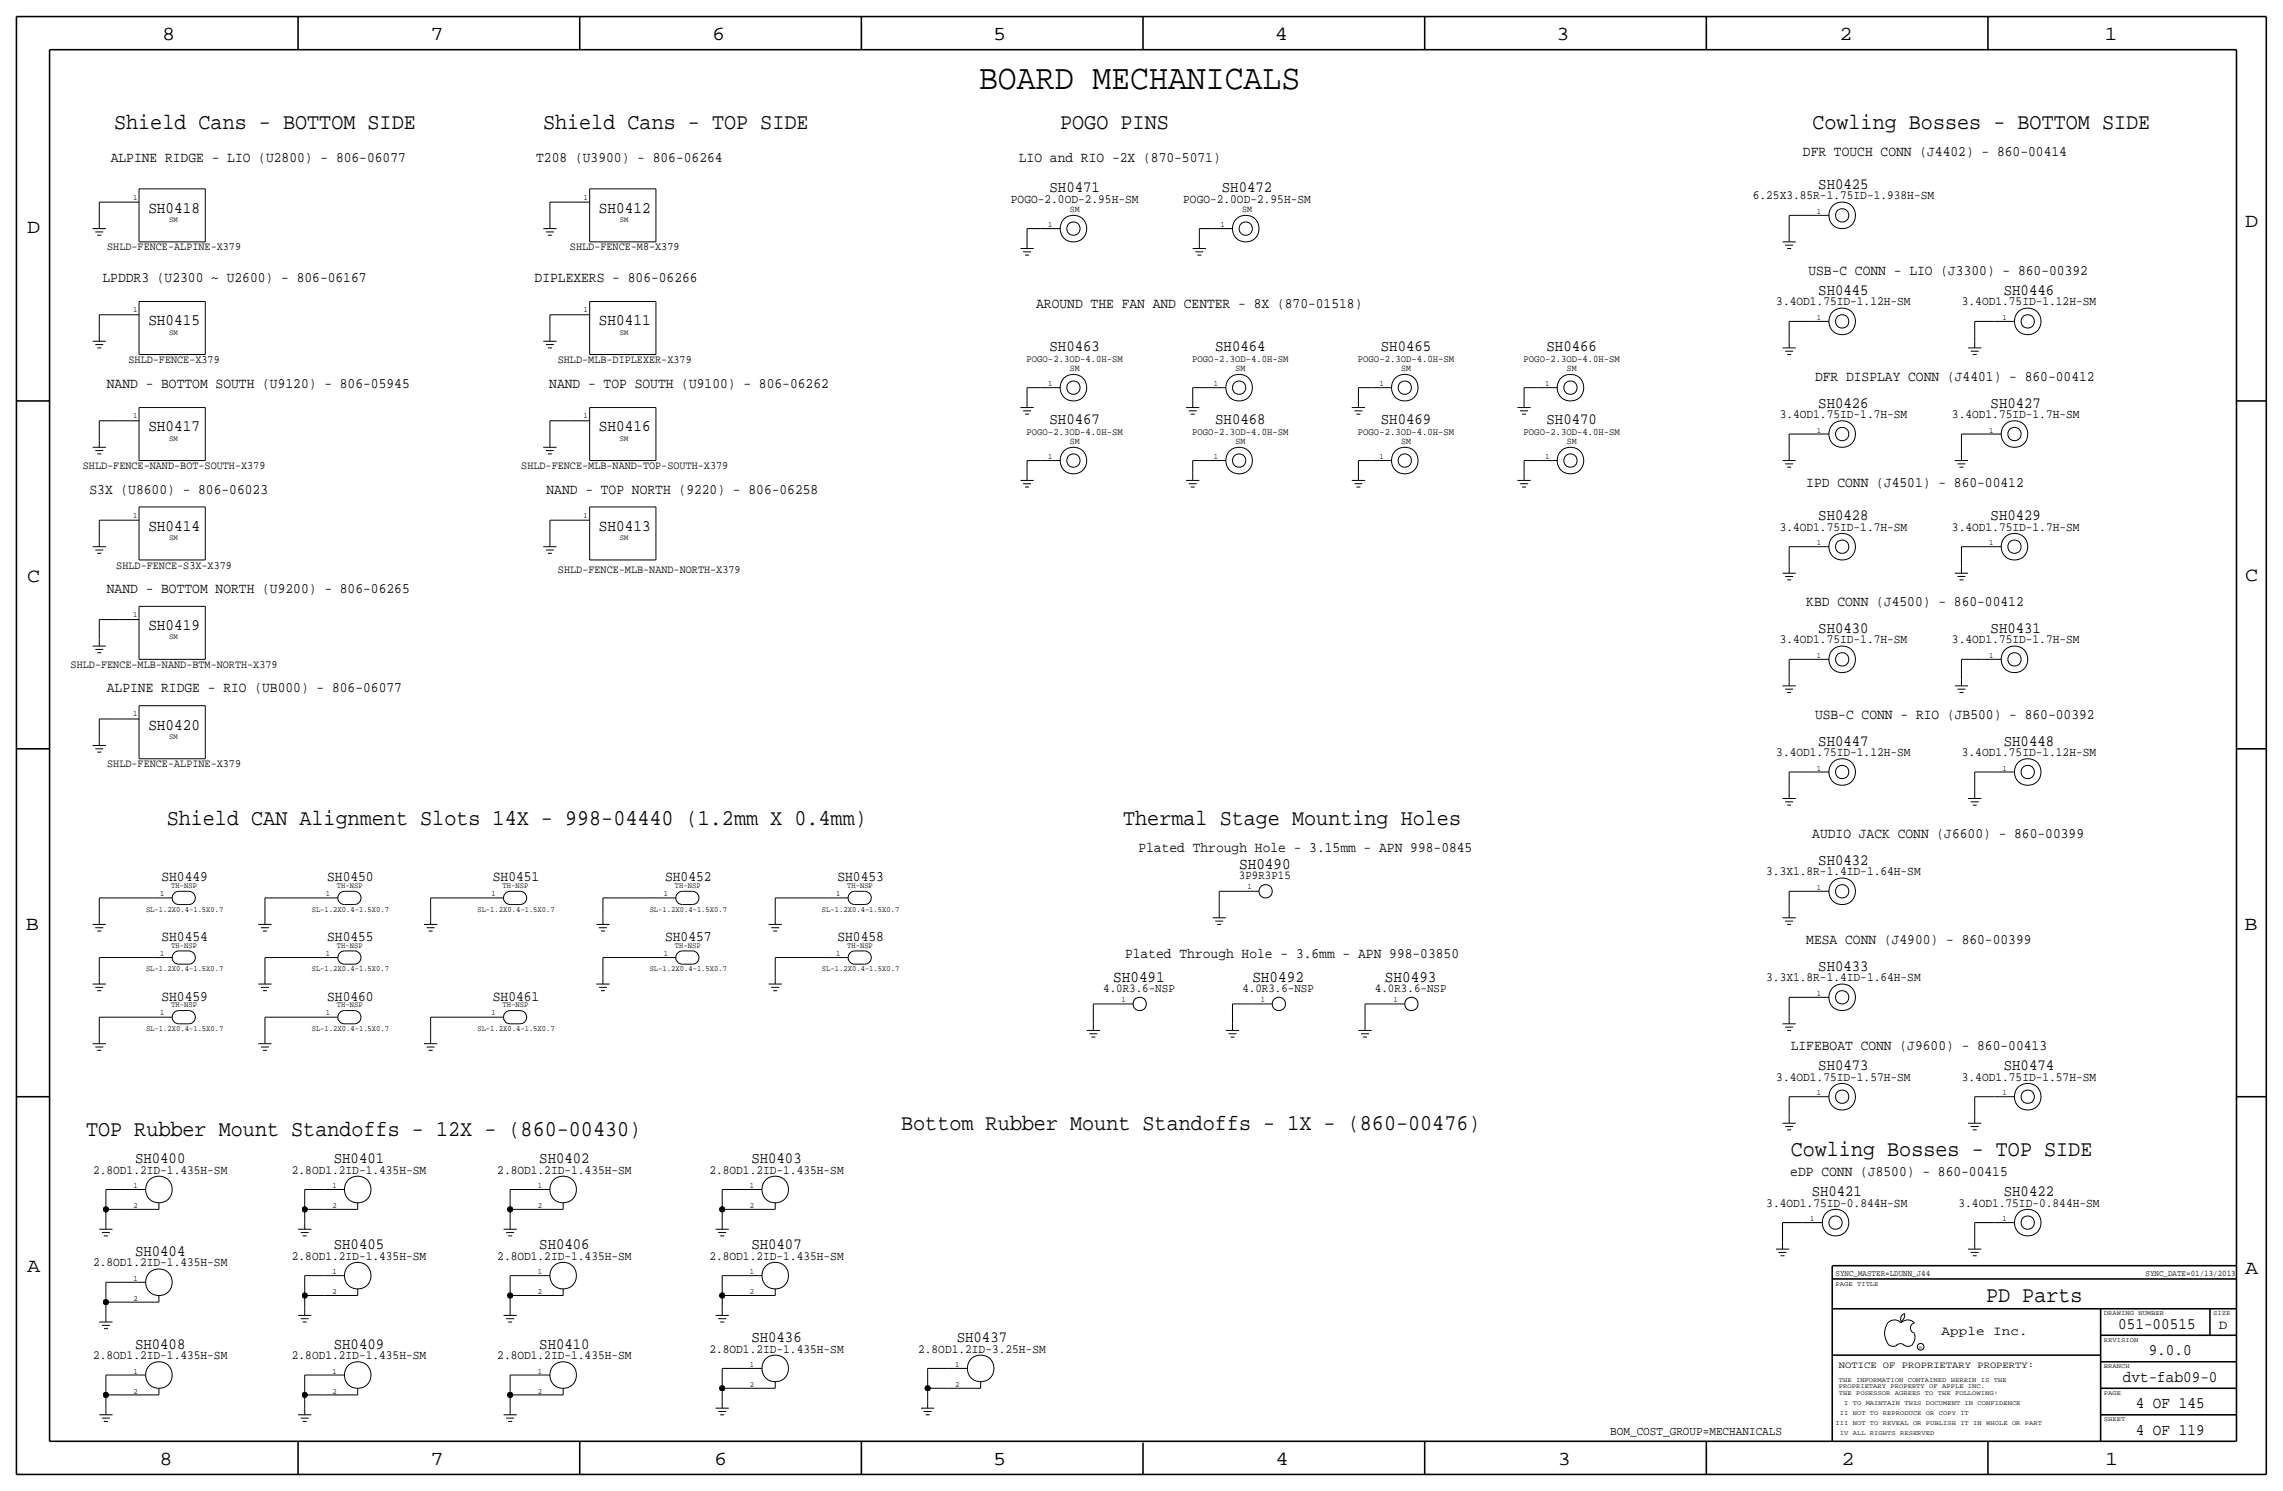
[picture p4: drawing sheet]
<svg xmlns="http://www.w3.org/2000/svg" width="875mm" height="572mm" viewBox="0 0 875 572" stroke-linecap="round" stroke-linejoin="round" font-family="sans-serif">
<defs><g id="words">
<text font-size="13.5" x="375.3" y="34.3">BOARD MECHANICALS</text>
<g font-size="8.6">
<text x="43.7" y="49.5">Shield Cans - BOTTOM SIDE</text>
<text x="208.1" y="49.5">Shield Cans - TOP SIDE</text>
<text x="406.3" y="49.5">POGO PINS</text>
<text x="694.6" y="49.5">Cowling Bosses - BOTTOM SIDE</text>
<text x="63.9" y="316.2">Shield CAN Alignment Slots 14X - 998-04440 (1.2mm X 0.4mm)</text>
<text x="430.5" y="316.2">Thermal Stage Mounting Holes</text>
<text x="33" y="435.6">TOP Rubber Mount Standoffs - 12X - (860-00430)</text>
<text x="345.4" y="433.1">Bottom Rubber Mount Standoffs - 1X - (860-00476)</text>
<text x="686.3" y="443.2">Cowling Bosses - TOP SIDE</text>
<text x="761.2" y="499.1">PD Parts</text>
</g>
<g font-size="7.6">
<text x="62.2" y="15.5">8</text>
<text x="165" y="15.5">7</text>
<text x="273" y="15.5">6</text>
<text x="380.7" y="15.5">5</text>
<text x="488.6" y="15.5">4</text>
<text x="596.6" y="15.5">3</text>
<text x="705.1" y="15.5">2</text>
<text x="806.7" y="15.5">1</text>
<text x="10.4" y="89.4">D</text>
<text x="860.5" y="87.1">D</text>
<text x="10.4" y="223.3">C</text>
<text x="860.5" y="222.8">C</text>
<text x="9.8" y="356.6">B</text>
<text x="860.2" y="356.4">B</text>
<text x="10.4" y="487.4">A</text>
<text x="860.5" y="488.2">A</text>
<text x="61.2" y="561.6">8</text>
<text x="165" y="561.6">7</text>
<text x="273.8" y="561.6">6</text>
<text x="380.7" y="561.6">5</text>
<text x="488.9" y="561.6">4</text>
<text x="597.1" y="561.6">3</text>
<text x="705.8" y="561.6">2</text>
<text x="806.9" y="561.6">1</text>
</g>
<g font-size="6.2">
<text x="56.9" y="81.5">SH0418</text>
<text x="229.6" y="81.5">SH0412</text>
<text x="56.9" y="124.7">SH0415</text>
<text x="229.6" y="124.7">SH0411</text>
<text x="56.9" y="165.4">SH0417</text>
<text x="229.6" y="165.4">SH0416</text>
<text x="56.9" y="203.5">SH0414</text>
<text x="229.6" y="203.5">SH0413</text>
<text x="56.9" y="241.6">SH0419</text>
<text x="56.9" y="279.7">SH0420</text>
<text x="474.9" y="333.2">SH0490</text>
<text x="426.7" y="376.4">SH0491</text>
<text x="480" y="376.4">SH0492</text>
<text x="530.8" y="376.4">SH0493</text>
<text x="811.9" y="509.3">051-00515</text>
<text x="823.6" y="519.4">9.0.0</text>
<text x="813.7" y="529.6">dvt-fab09-0</text>
<text x="818.6" y="539.7">4 OF 145</text>
<text x="818.6" y="549.9">4 OF 119</text>
</g>
<g font-size="6">
<text x="402.3" y="73.7">SH0471</text>
<text x="468.3" y="73.7">SH0472</text>
<text x="696.9" y="72.4">SH0425</text>
<text x="696.9" y="113">SH0445</text>
<text x="768" y="113">SH0446</text>
<text x="402.3" y="134.6">SH0463</text>
<text x="465.8" y="134.6">SH0464</text>
<text x="529.3" y="134.6">SH0465</text>
<text x="592.8" y="134.6">SH0466</text>
<text x="696.9" y="156.2">SH0426</text>
<text x="763" y="156.2">SH0427</text>
<text x="402.3" y="162.6">SH0467</text>
<text x="465.8" y="162.6">SH0468</text>
<text x="529.3" y="162.6">SH0469</text>
<text x="592.8" y="162.6">SH0470</text>
<text x="696.9" y="199.4">SH0428</text>
<text x="763" y="199.4">SH0429</text>
<text x="696.9" y="242.6">SH0430</text>
<text x="763" y="242.6">SH0431</text>
<text x="696.9" y="285.8">SH0447</text>
<text x="768" y="285.8">SH0448</text>
<text x="696.9" y="331.5">SH0432</text>
<text x="696.9" y="372.1">SH0433</text>
<text x="696.9" y="410.2">SH0473</text>
<text x="768" y="410.2">SH0474</text>
<text x="51.8" y="445.8">SH0400</text>
<text x="128" y="445.8">SH0401</text>
<text x="206.7" y="445.8">SH0402</text>
<text x="288" y="445.8">SH0403</text>
<text x="694.4" y="458.5">SH0421</text>
<text x="768" y="458.5">SH0422</text>
<text x="128" y="478.8">SH0405</text>
<text x="206.7" y="478.8">SH0406</text>
<text x="288" y="478.8">SH0407</text>
<text x="51.8" y="481.3">SH0404</text>
<text x="288" y="514.4">SH0436</text>
<text x="366.7" y="514.4">SH0437</text>
<text x="51.8" y="516.9">SH0408</text>
<text x="128" y="516.9">SH0409</text>
<text x="206.7" y="516.9">SH0410</text>
</g>
<g font-size="5.6">
<text x="691" y="59.7">DFR TOUCH CONN (J4402) - 860-00414</text>
<text x="42.4" y="62.2">ALPINE RIDGE - LIO (U2800) - 806-06077</text>
<text x="205.5" y="62.2">T208 (U3900) - 806-06264</text>
<text x="390.5" y="62.2">LIO and RIO -2X (870-5071)</text>
<text x="39.3" y="108">LPDDR3 (U2300 ~ U2600) - 806-06167</text>
<text x="204.9" y="107.9">DIPLEXERS - 806-06266</text>
<text x="693.1" y="105.4">USB-C CONN - LIO (J3300) - 860-00392</text>
<text x="397.2" y="118.1">AROUND THE FAN AND CENTER - 8X (870-01518)</text>
<text x="41" y="148.6">NAND - BOTTOM SOUTH (U9120) - 806-05945</text>
<text x="210.5" y="148.6">NAND - TOP SOUTH (U9100) - 806-06262</text>
<text x="695.7" y="146.1">DFR DISPLAY CONN (J4401) - 860-00412</text>
<text x="34.3" y="189.2">S3X (U8600) - 806-06023</text>
<text x="209.5" y="189.2">NAND - TOP NORTH (9220) - 806-06258</text>
<text x="692.3" y="186.7">IPD CONN (J4501) - 860-00412</text>
<text x="41" y="227.3">NAND - BOTTOM NORTH (U9200) - 806-06265</text>
<text x="692.3" y="232.4">KBD CONN (J4500) - 860-00412</text>
<text x="41" y="265.4">ALPINE RIDGE - RIO (UB000) - 806-06077</text>
<text x="695.7" y="275.6">USB-C CONN - RIO (JB500) - 860-00392</text>
<text x="694.6" y="321.3">AUDIO JACK CONN (J6600) - 860-00399</text>
<text x="436.3" y="326.4">Plated Through Hole - 3.15mm - APN 998-0845</text>
<text x="61.9" y="337.8">SH0449</text>
<text x="125.4" y="337.8">SH0450</text>
<text x="188.9" y="337.8">SH0451</text>
<text x="254.9" y="337.8">SH0452</text>
<text x="321" y="337.8">SH0453</text>
<text x="61.9" y="360.7">SH0454</text>
<text x="125.4" y="360.7">SH0455</text>
<text x="254.9" y="360.7">SH0457</text>
<text x="321" y="360.7">SH0458</text>
<text x="692.3" y="361.9">MESA CONN (J4900) - 860-00399</text>
<text x="431.2" y="367">Plated Through Hole - 3.6mm - APN 998-03850</text>
<text x="61.9" y="383.5">SH0459</text>
<text x="125.4" y="383.5">SH0460</text>
<text x="188.9" y="383.5">SH0461</text>
<text x="686.4" y="402.6">LIFEBOAT CONN (J9600) - 860-00413</text>
<text x="686.2" y="450.8">eDP CONN (J8500) - 860-00415</text>
</g>
<g font-size="5">
<text x="850.5" y="509.3">D</text>
<text x="744.2" y="511.8">Apple Inc.</text>
</g>
<g font-size="4.8">
<text x="387.5" y="77.7">POGO-2.0OD-2.95H-SM</text>
<text x="453.5" y="77.7">POGO-2.0OD-2.95H-SM</text>
<text x="671.8" y="76.5">6.25X3.85R-1.75ID-1.938H-SM</text>
<text x="680.8" y="117.1">3.4OD1.75ID-1.12H-SM</text>
<text x="751.9" y="117.1">3.4OD1.75ID-1.12H-SM</text>
<text x="682.1" y="160.3">3.4OD1.75ID-1.7H-SM</text>
<text x="748.2" y="160.3">3.4OD1.75ID-1.7H-SM</text>
<text x="682.1" y="203.5">3.4OD1.75ID-1.7H-SM</text>
<text x="748.2" y="203.5">3.4OD1.75ID-1.7H-SM</text>
<text x="682.1" y="246.6">3.4OD1.75ID-1.7H-SM</text>
<text x="748.2" y="246.6">3.4OD1.75ID-1.7H-SM</text>
<text x="680.8" y="289.8">3.4OD1.75ID-1.12H-SM</text>
<text x="751.9" y="289.8">3.4OD1.75ID-1.12H-SM</text>
<text x="677" y="335.5">3.3X1.8R-1.4ID-1.64H-SM</text>
<text x="677" y="376.2">3.3X1.8R-1.4ID-1.64H-SM</text>
<text x="680.8" y="414.3">3.4OD1.75ID-1.57H-SM</text>
<text x="751.9" y="414.3">3.4OD1.75ID-1.57H-SM</text>
<text x="35.7" y="449.8">2.8OD1.2ID-1.435H-SM</text>
<text x="111.9" y="449.8">2.8OD1.2ID-1.435H-SM</text>
<text x="190.6" y="449.8">2.8OD1.2ID-1.435H-SM</text>
<text x="271.9" y="449.8">2.8OD1.2ID-1.435H-SM</text>
<text x="677" y="462.5">3.4OD1.75ID-0.844H-SM</text>
<text x="750.7" y="462.5">3.4OD1.75ID-0.844H-SM</text>
<text x="35.7" y="485.4">2.8OD1.2ID-1.435H-SM</text>
<text x="111.9" y="482.9">2.8OD1.2ID-1.435H-SM</text>
<text x="190.6" y="482.9">2.8OD1.2ID-1.435H-SM</text>
<text x="271.9" y="482.9">2.8OD1.2ID-1.435H-SM</text>
<text x="35.7" y="521">2.8OD1.2ID-1.435H-SM</text>
<text x="111.9" y="521">2.8OD1.2ID-1.435H-SM</text>
<text x="190.6" y="521">2.8OD1.2ID-1.435H-SM</text>
<text x="271.9" y="518.4">2.8OD1.2ID-1.435H-SM</text>
<text x="351.9" y="518.4">2.8OD1.2ID-3.25H-SM</text>
</g>
<g font-size="4.7">
<text x="474.9" y="337.1">3P9R3P15</text>
<text x="422.9" y="380.2">4.0R3.6-NSP</text>
<text x="476.2" y="380.2">4.0R3.6-NSP</text>
<text x="527" y="380.2">4.0R3.6-NSP</text>
<text x="617.2" y="549.9">BOM_COST_GROUP=MECHANICALS</text>
</g>
<g font-size="4.4">
<text x="41.1" y="96">SHLD-FENCE-ALPINE-X379</text>
<text x="218.5" y="96">SHLD-FENCE-M8-X379</text>
<text x="49.2" y="139.2">SHLD-FENCE-X379</text>
<text x="213.8" y="139.2">SHLD-MLB-DIPLEXER-X379</text>
<text x="31.7" y="179.8">SHLD-FENCE-NAND-BOT-SOUTH-X379</text>
<text x="199.8" y="179.8">SHLD-FENCE-MLB-NAND-TOP-SOUTH-X379</text>
<text x="44.6" y="217.9">SHLD-FENCE-S3X-X379</text>
<text x="213.9" y="219.7">SHLD-FENCE-MLB-NAND-NORTH-X379</text>
<text x="27.1" y="256">SHLD-FENCE-MLB-NAND-BTM-NORTH-X379</text>
<text x="41.1" y="294.1">SHLD-FENCE-ALPINE-X379</text>
</g>
<g font-size="3.8">
<text x="393.5" y="138.7">POGO-2.3OD-4.0H-SM</text>
<text x="457" y="138.7">POGO-2.3OD-4.0H-SM</text>
<text x="520.5" y="138.7">POGO-2.3OD-4.0H-SM</text>
<text x="584" y="138.7">POGO-2.3OD-4.0H-SM</text>
<text x="393.5" y="166.6">POGO-2.3OD-4.0H-SM</text>
<text x="457" y="166.6">POGO-2.3OD-4.0H-SM</text>
<text x="520.5" y="166.6">POGO-2.3OD-4.0H-SM</text>
<text x="584" y="166.6">POGO-2.3OD-4.0H-SM</text>
</g>
<text font-size="3.7" x="704.8" y="524.5">NOTICE OF PROPRIETARY PROPERTY:</text>
<g font-size="3.5">
<text x="410" y="81.3">SM</text>
<text x="476.1" y="81.3">SM</text>
<text x="410" y="142.2">SM</text>
<text x="473.5" y="142.2">SM</text>
<text x="537" y="142.2">SM</text>
<text x="600.5" y="142.2">SM</text>
<text x="410" y="170.2">SM</text>
<text x="473.5" y="170.2">SM</text>
<text x="537" y="170.2">SM</text>
<text x="600.5" y="170.2">SM</text>
</g>
<g font-size="3.2">
<text x="703.5" y="488.9">SYNC_MASTER=LDUNN_J44</text>
<text x="822.3" y="488.9">SYNC_DATE=01/13/2013</text>
</g>
<g font-size="3.1">
<text x="51" y="76.5">1</text>
<text x="223.7" y="76.5">1</text>
<text x="696.4" y="82">1</text>
<text x="64.8" y="85.1">SM</text>
<text x="237.6" y="85.1">SM</text>
<text x="401.7" y="87.1">1</text>
<text x="467.8" y="87.1">1</text>
<text x="51" y="119.7">1</text>
<text x="223.7" y="119.7">1</text>
<text x="696.4" y="122.7">1</text>
<text x="767.5" y="122.7">1</text>
<text x="64.8" y="128.3">SM</text>
<text x="237.6" y="128.3">SM</text>
<text x="401.7" y="148.1">1</text>
<text x="465.2" y="148.1">1</text>
<text x="528.7" y="148.1">1</text>
<text x="592.2" y="148.1">1</text>
<text x="51" y="160.3">1</text>
<text x="223.7" y="160.3">1</text>
<text x="696.4" y="165.9">1</text>
<text x="762.4" y="165.9">1</text>
<text x="64.8" y="168.9">SM</text>
<text x="237.6" y="168.9">SM</text>
<text x="401.7" y="176">1</text>
<text x="465.2" y="176">1</text>
<text x="528.7" y="176">1</text>
<text x="592.2" y="176">1</text>
<text x="51" y="198.4">1</text>
<text x="223.7" y="198.4">1</text>
<text x="64.8" y="207">SM</text>
<text x="237.6" y="207">SM</text>
<text x="696.4" y="209">1</text>
<text x="762.4" y="209">1</text>
<text x="51" y="236.5">1</text>
<text x="64.8" y="245.1">SM</text>
<text x="696.4" y="252.2">1</text>
<text x="762.4" y="252.2">1</text>
<text x="51" y="274.6">1</text>
<text x="64.8" y="283.2">SM</text>
<text x="696.4" y="295.4">1</text>
<text x="767.5" y="295.4">1</text>
<text x="65.6" y="340.4">TH-NSP</text>
<text x="129.1" y="340.4">TH-NSP</text>
<text x="192.6" y="340.4">TH-NSP</text>
<text x="258.7" y="340.4">TH-NSP</text>
<text x="324.7" y="340.4">TH-NSP</text>
<text x="478.2" y="340.9">1</text>
<text x="696.4" y="341.1">1</text>
<text x="61.4" y="343.4">1</text>
<text x="124.9" y="343.4">1</text>
<text x="188.4" y="343.4">1</text>
<text x="254.4" y="343.4">1</text>
<text x="320.4" y="343.4">1</text>
<text x="56" y="349.5">SL-1.2X0.4-1.5X0.7</text>
<text x="119.5" y="349.5">SL-1.2X0.4-1.5X0.7</text>
<text x="183" y="349.5">SL-1.2X0.4-1.5X0.7</text>
<text x="249" y="349.5">SL-1.2X0.4-1.5X0.7</text>
<text x="315" y="349.5">SL-1.2X0.4-1.5X0.7</text>
<text x="65.6" y="363.2">TH-NSP</text>
<text x="129.1" y="363.2">TH-NSP</text>
<text x="258.7" y="363.2">TH-NSP</text>
<text x="324.7" y="363.2">TH-NSP</text>
<text x="61.4" y="366.3">1</text>
<text x="124.9" y="366.3">1</text>
<text x="254.4" y="366.3">1</text>
<text x="320.4" y="366.3">1</text>
<text x="56" y="372.4">SL-1.2X0.4-1.5X0.7</text>
<text x="119.5" y="372.4">SL-1.2X0.4-1.5X0.7</text>
<text x="249" y="372.4">SL-1.2X0.4-1.5X0.7</text>
<text x="315" y="372.4">SL-1.2X0.4-1.5X0.7</text>
<text x="696.4" y="381.8">1</text>
<text x="61.4" y="389.1">1</text>
<text x="65.6" y="386.1">TH-NSP</text>
<text x="124.9" y="389.1">1</text>
<text x="129.1" y="386.1">TH-NSP</text>
<text x="188.4" y="389.1">1</text>
<text x="192.6" y="386.1">TH-NSP</text>
<text x="429.9" y="384">1</text>
<text x="483.2" y="384">1</text>
<text x="534" y="384">1</text>
<text x="56" y="395.2">SL-1.2X0.4-1.5X0.7</text>
<text x="119.5" y="395.2">SL-1.2X0.4-1.5X0.7</text>
<text x="183" y="395.2">SL-1.2X0.4-1.5X0.7</text>
<text x="696.4" y="419.9">1</text>
<text x="767.5" y="419.9">1</text>
<text x="51.2" y="455.4">1</text>
<text x="127.4" y="455.4">1</text>
<text x="206.1" y="455.4">1</text>
<text x="287.4" y="455.4">1</text>
<text x="51.2" y="463">2</text>
<text x="127.4" y="463">2</text>
<text x="206.1" y="463">2</text>
<text x="287.4" y="463">2</text>
<text x="693.8" y="468.1">1</text>
<text x="767.5" y="468.1">1</text>
<text x="51.2" y="491">1</text>
<text x="127.4" y="488.4">1</text>
<text x="206.1" y="488.4">1</text>
<text x="287.4" y="488.4">1</text>
<text x="127.4" y="496.1">2</text>
<text x="206.1" y="496.1">2</text>
<text x="287.4" y="496.1">2</text>
<text x="51.2" y="498.6">2</text>
<text x="51.2" y="526.5">1</text>
<text x="127.4" y="526.5">1</text>
<text x="206.1" y="526.5">1</text>
<text x="287.4" y="524">1</text>
<text x="366.2" y="524">1</text>
<text x="287.4" y="531.6">2</text>
<text x="366.2" y="531.6">2</text>
<text x="51.2" y="534.2">2</text>
<text x="127.4" y="534.2">2</text>
<text x="206.1" y="534.2">2</text>
</g>
<g font-size="2.5">
<text x="703.5" y="492.8">PAGE TITLE</text>
<text x="806.4" y="504.2">DRAWING NUMBER</text>
<text x="848.3" y="504.2">SIZE</text>
<text x="806.4" y="514.4">REVISION</text>
<text x="806.4" y="524.5">BRANCH</text>
<text x="704.8" y="532.1">PROPRIETARY PROPERTY OF APPLE INC.</text>
<text x="704.8" y="529.6">THE INFORMATION CONTAINED HEREIN IS THE</text>
<text x="704.8" y="534.7">THE POSESSOR AGREES TO THE FOLLOWING:</text>
<text x="706.8" y="538.5">I TO MAINTAIN THIS DOCUMENT IN CONFIDENCE</text>
<text x="806.4" y="534.7">PAGE</text>
<text x="705.2" y="542.3">II NOT TO REPRODUCE OR COPY IT</text>
<text x="806.4" y="544.8">SHEET</text>
<text x="703.5" y="546.1">III NOT TO REVEAL OR PUBLISH IT IN WHOLE OR PART</text>
<text x="705.2" y="549.9">IV ALL RIGHTS RESERVED</text>
</g>
<text font-size="1.8" x="735.5" y="516.9">R</text>
</g></defs>
<g fill="none" stroke="#000" stroke-width=".38">
<path d="M38 77.5h7.7zM38 77.5v7.6zM45.7 77.5h7.6zM53.3 72.4h25.4zM53.3 72.4v20.3zM78.7 72.4v20.3zM210.8 77.5v7.6zM210.8 77.5h7.6zM218.4 77.5h7.6zM226 72.4h25.4zM226 72.4v20.3zM251.4 72.4v20.3z"/>
<path d="M35.5 87.6h5.1zM36.5 88.9h3.1zM37.3 90.2h1.5zM38 85.1v2.5zM53.3 92.7h25.4zM208.2 87.6h5.1zM209.2 88.9h3.1zM210 90.2h1.5zM210.8 85.1v2.5zM226 92.7h25.4zM391.1 95.3h5.1zM392.1 96.5h3.1z"/>
<path d="M392.9 97.8h1.5zM393.6 87.6v5.1zM393.6 92.7v2.6zM393.6 87.6h5.1zM398.7 87.6h7.6zM457.1 95.3h5.1zM458.2 96.5h3zM458.9 97.8h1.6zM459.7 87.6v5.1zM459.7 92.7v2.6zM459.7 87.6h5.1zM464.8 87.6h7.6z"/>
<path d="M683.2 92.7h5.1zM684.2 94h3.1zM685 95.3h1.5zM685.7 82.6v7.6zM685.7 90.2v2.5zM685.7 82.6h7.7zM693.4 82.6h7.6zM53.3 115.6h25.4zM53.3 115.6v20.3zM78.7 115.6v20.3zM226 115.6h25.4zM226 115.6v20.3z"/>
<path d="M251.4 115.6v20.3zM35.5 130.8h5.1zM36.5 132.1h3.1zM37.3 133.4h1.5zM38 120.7h7.7zM38 120.7v7.6zM38 128.3v2.5zM45.7 120.7h7.6zM53.3 135.9h25.4zM208.2 130.8h5.1zM209.2 132.1h3.1zM210 133.4h1.5z"/>
<path d="M210.8 120.7v7.6zM210.8 128.3v2.5zM210.8 120.7h7.6zM218.4 120.7h7.6zM226 135.9h25.4zM683.2 133.4h5.1zM684.2 134.6h3.1zM685 135.9h1.5zM685.7 123.2v7.6zM685.7 130.8v2.6zM685.7 123.2h7.7zM693.4 123.2h7.6z"/>
<path d="M754.3 133.4h5.1zM755.3 134.6h3.1zM756.1 135.9h1.5zM756.9 123.2h7.6zM756.9 123.2v7.6zM756.9 130.8v2.6zM764.5 123.2h7.6zM53.3 156.2h25.4zM53.3 156.2v20.3zM78.7 156.2v20.3zM226 156.2h25.4zM226 156.2v20.3z"/>
<path d="M251.4 156.2v20.3zM391.1 156.2h5.1zM392.1 157.5h3.1zM392.9 158.8h1.5zM393.6 148.6v5.1zM393.6 153.7v2.5zM393.6 148.6h5.1zM398.7 148.6h7.6zM454.6 156.2h5.1zM455.6 157.5h3.1zM456.4 158.8h1.5zM457.1 148.6v5.1z"/>
<path d="M457.1 153.7v2.5zM457.1 148.6h5.1zM462.2 148.6h7.6zM518.1 156.2h5.1zM519.1 157.5h3.1zM519.9 158.8h1.5zM520.6 148.6v5.1zM520.6 153.7v2.5zM520.6 148.6h5.1zM525.7 148.6h7.6zM581.6 156.2h5.1zM582.6 157.5h3.1z"/>
<path d="M583.4 158.8h1.5zM584.1 148.6v5.1zM584.1 153.7v2.5zM584.1 148.6h5.1zM589.2 148.6h7.6zM35.5 171.5h5.1zM36.5 172.7h3.1zM37.3 174h1.5zM38 161.3h7.7zM38 161.3v7.6zM38 168.9v2.6zM45.7 161.3h7.6z"/>
<path d="M53.3 176.5h25.4zM208.2 171.5h5.1zM209.2 172.7h3.1zM210 174h1.5zM210.8 161.3v7.6zM210.8 168.9v2.6zM210.8 161.3h7.6zM218.4 161.3h7.6zM226 176.5h25.4zM393.6 176.5v5.1zM393.6 176.5h5.1zM398.7 176.5h7.6z"/>
<path d="M457.1 176.5v5.1zM457.1 176.5h5.1zM462.2 176.5h7.6zM520.6 176.5v5.1zM520.6 176.5h5.1zM525.7 176.5h7.6zM584.1 176.5v5.1zM584.1 176.5h5.1zM589.2 176.5h7.6zM683.2 176.5h5.1zM684.2 177.8h3.1zM685 179.1h1.5z"/>
<path d="M685.7 166.4v7.6zM685.7 174v2.5zM685.7 166.4h7.7zM693.4 166.4h7.6zM749.2 176.5h5.1zM750.3 177.8h3zM751 179.1h1.6zM751.8 166.4v7.6zM751.8 174v2.5zM751.8 166.4h7.6zM759.4 166.4h7.6zM38 199.4h7.7z"/>
<path d="M38 199.4v7.6zM45.7 199.4h7.6zM53.3 194.3h25.4zM53.3 194.3v20.3zM78.7 194.3v20.3zM210.8 199.4v7.6zM210.8 199.4h7.6zM218.4 199.4h7.6zM226 194.3h25.4zM226 194.3v20.3zM251.4 194.3v20.3zM391.1 184.2h5.1z"/>
<path d="M392.1 185.4h3.1zM392.9 186.7h1.5zM393.6 181.6v2.6zM454.6 184.2h5.1zM455.6 185.4h3.1zM456.4 186.7h1.5zM457.1 181.6v2.6zM518.1 184.2h5.1zM519.1 185.4h3.1zM519.9 186.7h1.5zM520.6 181.6v2.6zM581.6 184.2h5.1z"/>
<path d="M582.6 185.4h3.1zM583.4 186.7h1.5zM584.1 181.6v2.6zM35.5 209.6h5.1zM36.5 210.8h3.1zM37.3 212.1h1.5zM38 207v2.6zM53.3 214.6h25.4zM208.2 209.6h5.1zM209.2 210.8h3.1zM210 212.1h1.5zM210.8 207v2.6z"/>
<path d="M226 214.6h25.4zM683.2 219.7h5.1zM685.7 209.6v7.6zM685.7 217.2v2.5zM685.7 209.6h7.7zM693.4 209.6h7.6zM749.2 219.7h5.1zM751.8 209.6v7.6zM751.8 217.2v2.5zM751.8 209.6h7.6zM759.4 209.6h7.6zM38 237.5h7.7z"/>
<path d="M38 237.5v7.6zM45.7 237.5h7.6zM53.3 232.4h25.4zM53.3 232.4v20.3zM78.7 232.4v20.3zM684.2 221h3.1zM685 222.3h1.5zM750.3 221h3zM751 222.3h1.6zM35.5 247.7h5.1zM36.5 248.9h3.1zM37.3 250.2h1.5z"/>
<path d="M38 245.1v2.5zM53.3 252.7h25.4zM685.7 252.7v7.7zM685.7 252.7h7.7zM693.4 252.7h7.6zM751.8 252.7v7.7zM751.8 252.7h7.6zM759.4 252.7h7.6zM38 275.6h7.7zM38 275.6v7.6zM45.7 275.6h7.6zM53.3 270.5h25.4z"/>
<path d="M53.3 270.5v20.3zM78.7 270.5v20.3zM683.2 262.9h5.1zM684.2 264.2h3.1zM685 265.4h1.5zM685.7 260.4v2.5zM749.2 262.9h5.1zM750.3 264.2h3zM751 265.4h1.6zM751.8 260.4v2.5zM35.5 285.8h5.1zM36.5 287h3.1z"/>
<path d="M37.3 288.3h1.5zM38 283.2v2.5zM53.3 290.8h25.4zM685.7 295.9v7.6zM685.7 295.9h7.7zM693.4 295.9h7.6zM756.9 295.9h7.6zM756.9 295.9v7.6zM764.5 295.9h7.6zM683.2 306.1h5.1zM684.2 307.3h3.1zM685 308.6h1.5z"/>
<path d="M685.7 303.5v2.6zM754.3 306.1h5.1zM755.3 307.3h3.1zM756.1 308.6h1.5zM756.9 303.5v2.6zM35.5 354.3h5.1zM36.5 355.6h3.1zM37.3 356.9h1.5zM38 344.2h20.4zM38 344.2v7.6zM38 351.8v2.5zM58.4 344.2h7.6z"/>
<path d="M68.5 341.6h3.8zM68.5 346.7h3.8zM68.5 341.6a2.54 2.54 0 0 0-2.5 2.6 2.54 2.54 0 0 0 2.5 2.5M72.3 341.6a2.54 2.54 0 0 1 2.6 2.6 2.54 2.54 0 0 1-2.6 2.5M99 354.3h5.1zM100 355.6h3.1zM100.8 356.9h1.5zM101.5 344.2v7.6zM101.5 351.8v2.5zM101.5 344.2h20.4zM121.9 344.2h7.6zM132 341.6h3.8z"/>
<path d="M132 346.7h3.8zM132 341.6a2.54 2.54 0 0 0-2.5 2.6 2.54 2.54 0 0 0 2.5 2.5M135.8 341.6a2.54 2.54 0 0 1 2.6 2.6 2.54 2.54 0 0 1-2.6 2.5M162.5 354.3h5.1zM163.5 355.6h3.1zM164.3 356.9h1.5zM165 344.2v7.6zM165 351.8v2.5zM165 344.2h20.4zM185.4 344.2h7.6zM195.5 341.6h3.8zM195.5 346.7h3.8z"/>
<path d="M195.5 341.6a2.54 2.54 0 0 0-2.5 2.6 2.54 2.54 0 0 0 2.5 2.5M199.3 341.6a2.54 2.54 0 0 1 2.6 2.6 2.54 2.54 0 0 1-2.6 2.5M228.5 354.3h5.1zM229.6 355.6h3zM230.3 356.9h1.6zM231.1 344.2h20.3zM231.1 344.2v7.6zM231.1 351.8v2.5zM251.4 344.2h7.6zM261.6 341.6h3.8zM261.6 346.7h3.8zM261.6 341.6a2.54 2.54 0 0 0-2.6 2.6 2.54 2.54 0 0 0 2.6 2.5"/>
<path d="M265.4 341.6a2.54 2.54 0 0 1 2.5 2.6 2.54 2.54 0 0 1-2.5 2.5M294.6 354.3h5.1zM295.6 355.6h3.1zM296.4 356.9h1.5zM297.1 344.2v7.6zM297.1 351.8v2.5zM297.1 344.2h20.3zM317.4 344.2h7.7zM327.6 341.6h3.8zM327.6 346.7h3.8zM327.6 341.6a2.54 2.54 0 0 0-2.5 2.6 2.54 2.54 0 0 0 2.5 2.5M331.4 341.6a2.54 2.54 0 0 1 2.5 2.6 2.54 2.54 0 0 1-2.5 2.5"/>
<path d="M464.8 351.8h5zM465.8 353.1h3zM466.5 354.3h1.6zM467.3 341.6h7.6zM467.3 341.6v7.7zM467.3 349.2v2.6zM474.9 341.6h7.6zM683.2 351.8h5.1zM684.2 353.1h3.1zM685 354.3h1.5zM685.7 341.6v7.7zM685.7 349.2v2.6z"/>
<path d="M685.7 341.6h7.7zM693.4 341.6h7.6zM35.5 377.2h5.1zM36.5 378.5h3.1zM37.3 379.7h1.5zM38 367h20.4zM38 367v7.7zM38 374.6v2.6zM58.4 367h7.6zM68.5 364.5h3.8zM68.5 369.6h3.8zM68.5 364.5a2.54 2.54 0 0 0-2.5 2.5 2.54 2.54 0 0 0 2.5 2.6"/>
<path d="M72.3 364.5a2.54 2.54 0 0 1 2.6 2.5 2.54 2.54 0 0 1-2.6 2.6M99 377.2h5.1zM100 378.5h3.1zM100.8 379.7h1.5zM101.5 367v7.7zM101.5 374.6v2.6zM101.5 367h20.4zM121.9 367h7.6zM132 364.5h3.8zM132 369.6h3.8zM132 364.5a2.54 2.54 0 0 0-2.5 2.5 2.54 2.54 0 0 0 2.5 2.6M135.8 364.5a2.54 2.54 0 0 1 2.6 2.5 2.54 2.54 0 0 1-2.6 2.6"/>
<path d="M228.5 377.2h5.1zM229.6 378.5h3zM230.3 379.7h1.6zM231.1 367h20.3zM231.1 367v7.7zM231.1 374.6v2.6zM251.4 367h7.6zM261.6 364.5h3.8zM261.6 369.6h3.8zM261.6 364.5a2.54 2.54 0 0 0-2.6 2.5 2.54 2.54 0 0 0 2.6 2.6M265.4 364.5a2.54 2.54 0 0 1 2.5 2.5 2.54 2.54 0 0 1-2.5 2.6M294.6 377.2h5.1z"/>
<path d="M295.6 378.5h3.1zM296.4 379.7h1.5zM297.1 367v7.7zM297.1 374.6v2.6zM297.1 367h20.3zM317.4 367h7.7zM327.6 364.5h3.8zM327.6 369.6h3.8zM327.6 364.5a2.54 2.54 0 0 0-2.5 2.5 2.54 2.54 0 0 0 2.5 2.6M331.4 364.5a2.54 2.54 0 0 1 2.5 2.5 2.54 2.54 0 0 1-2.5 2.6M38 389.9h20.4zM38 389.9v7.6z"/>
<path d="M38 397.5v2.5zM58.4 389.9h7.6zM68.5 387.4h3.8zM68.5 392.4h3.8zM68.5 387.4a2.54 2.54 0 0 0-2.5 2.5 2.54 2.54 0 0 0 2.5 2.5M72.3 387.3a2.54 2.54 0 0 1 2.6 2.6 2.54 2.54 0 0 1-2.6 2.5M101.5 389.9v7.6zM101.5 397.5v2.5zM101.5 389.9h20.4zM121.9 389.9h7.6zM132 387.4h3.8zM132 392.4h3.8z"/>
<path d="M132 387.4a2.54 2.54 0 0 0-2.5 2.5 2.54 2.54 0 0 0 2.5 2.5M135.8 387.3a2.54 2.54 0 0 1 2.6 2.6 2.54 2.54 0 0 1-2.6 2.5M165 389.9v7.6zM165 397.5v2.5zM165 389.9h20.4zM185.4 389.9h7.6zM195.5 387.4h3.8zM195.5 392.4h3.8zM195.5 387.4a2.54 2.54 0 0 0-2.5 2.5 2.54 2.54 0 0 0 2.5 2.5M199.3 387.3a2.54 2.54 0 0 1 2.6 2.6 2.54 2.54 0 0 1-2.6 2.5M416.5 395h5.1zM417.5 396.2h3.1z"/>
<path d="M418.3 397.5h1.5zM419 384.8v7.6zM419 392.4v2.6zM419 384.8h7.7zM426.7 384.8h7.6zM469.8 395h5.1zM470.9 396.2h3zM471.6 397.5h1.6zM472.4 384.8h7.6zM472.4 384.8v7.6zM472.4 392.4v2.6zM480 384.8h7.6z"/>
<path d="M520.6 395h5.1zM521.7 396.2h3zM522.4 397.5h1.6zM523.2 384.8h7.6zM523.2 384.8v7.6zM523.2 392.4v2.6zM530.8 384.8h7.6zM683.2 392.4h5.1zM684.2 393.7h3.1zM685 395h1.5zM685.7 382.3v7.6zM685.7 389.9v2.5z"/>
<path d="M685.7 382.3h7.7zM693.4 382.3h7.6zM35.5 400.1h5.1zM36.5 401.3h3.1zM37.3 402.6h1.5zM99 400.1h5.1zM100 401.3h3.1zM100.8 402.6h1.5zM162.5 400.1h5.1zM163.5 401.3h3.1zM164.3 402.6h1.5zM683.2 430.5h5.1z"/>
<path d="M684.2 431.8h3.1zM685 433.1h1.5zM685.7 420.4v7.6zM685.7 428v2.5zM685.7 420.4h7.7zM693.4 420.4h7.6zM754.3 430.5h5.1zM755.3 431.8h3.1zM756.1 433.1h1.5zM756.9 420.4h7.6zM756.9 420.4v7.6zM756.9 428v2.5z"/>
<path d="M764.5 420.4h7.6zM40.6 455.9v7.6zM40.6 455.9h7.6zM48.2 455.9h7.6zM116.8 455.9v7.6zM116.8 455.9h7.6zM124.4 455.9h7.6zM195.5 455.9v7.6zM195.5 455.9h7.6zM203.1 455.9h7.7zM276.8 455.9h7.6zM276.8 455.9v7.6z"/>
<path d="M284.4 455.9h7.6zM38 471.2h5.1zM39.1 472.4h3zM39.8 473.7h1.6zM40.6 463.6v5zM40.6 468.6v2.6zM40.6 463.6h7.6zM48.2 463.6h12.7zM60.9 461v2.6zM114.2 471.2h5.1zM115.3 472.4h3zM116 473.7h1.6z"/>
<path d="M116.8 463.6v5zM116.8 468.6v2.6zM116.8 463.6h7.6zM124.4 463.6h12.7zM137.1 461v2.6zM193 471.2h5.1zM194 472.4h3.1zM194.8 473.7h1.5zM195.5 463.6v5zM195.5 468.6v2.6zM195.5 463.6h7.6zM203.1 463.6h12.7z"/>
<path d="M215.8 461v2.6zM274.3 471.2h5zM275.3 472.4h3zM276 473.7h1.6zM276.8 463.6h7.6zM276.8 463.6v5zM276.8 468.6v2.6zM284.4 463.6h12.7zM297.1 461v2.6zM680.7 478.8h5zM683.2 468.6h7.6zM683.2 468.6v7.6z"/>
<path d="M683.2 476.2v2.6zM690.8 468.6h7.6zM754.3 478.8h5.1zM756.9 468.6h7.6zM756.9 468.6v7.6zM756.9 476.2v2.6zM764.5 468.6h7.6zM40.6 491.5v7.6zM40.6 499.1v5.1zM40.6 491.5h7.6zM40.6 499.1h7.6zM48.2 491.5h7.6z"/>
<path d="M48.2 499.1h12.7zM60.9 496.6v2.5zM116.8 488.9v7.7zM116.8 496.6v5.1zM116.8 488.9h7.6zM116.8 496.6h7.6zM124.4 496.6h12.7zM124.4 488.9h7.6zM137.1 494v2.6zM195.5 488.9v7.7zM195.5 496.6v5.1zM195.5 488.9h7.6z"/>
<path d="M195.5 496.6h7.6zM203.1 488.9h7.7zM203.1 496.6h12.7zM215.8 494v2.6zM276.8 488.9h7.6zM276.8 496.6h7.6zM276.8 488.9v7.7zM276.8 496.6v5.1zM284.4 496.6h12.7zM284.4 488.9h7.6zM297.1 494v2.6zM681.7 480.1h3z"/>
<path d="M682.4 481.3h1.6zM755.3 480.1h3.1zM756.1 481.3h1.5zM38 506.7h5.1zM39.1 508h3zM39.8 509.3h1.6zM40.6 504.2v2.5zM114.2 504.2h5.1zM115.3 505.5h3zM116 506.7h1.6zM116.8 501.6v2.6zM193 504.2h5.1z"/>
<path d="M194 505.5h3.1zM194.8 506.7h1.5zM195.5 501.6v2.6zM274.3 504.2h5zM275.3 505.5h3zM276 506.7h1.6zM276.8 501.6v2.6zM724.1 515.6l.5 .2a2.67 2.67 0 0 0 2.5-.2M726.8 515.7a2.09 2.09 0 0 1 3.1 0M728.6 507a3.5 3.5 0 0 1 5.2 0 2.08 2.08 0 0 0-1.6 2 2.08 2.08 0 0 0 1.6 2M728.7 507a3.6 3.6 0 0 0-3.9-.8 3.6 3.6 0 0 0-2.3 3.3 7.1 7.1 0 0 0 1.6 6.2M728.9 504.2l1-.7a2.8 2.8 0 0 1-1.3 3l-.1-1.4z"/>
<path d="M729.7 515.6l.4 .2a2.67 2.67 0 0 0 2.6-.2M733.7 511.1a4.5 4.5 0 0 1-1 4.6M40.6 527v7.7zM40.6 534.7v5zM40.6 539.8v2.5zM40.6 527h7.6zM40.6 534.7h7.6zM48.2 527h7.6zM48.2 534.7h12.7zM60.9 532.1v2.6zM116.8 527v7.7zM116.8 534.7v5z"/>
<path d="M116.8 539.8v2.5zM116.8 527h7.6zM116.8 534.7h7.6zM124.4 534.7h12.7zM124.4 527h7.6zM137.1 532.1v2.6zM195.5 527v7.7zM195.5 534.7v5zM195.5 539.8v2.5zM195.5 527h7.6zM195.5 534.7h7.6zM203.1 527h7.7z"/>
<path d="M203.1 534.7h12.7zM215.8 532.1v2.6zM274.3 539.8h5zM276.8 524.5h7.6zM276.8 532.1h7.6zM276.8 524.5v7.6zM276.8 532.1v5.1zM276.8 537.2v2.6zM284.4 532.1h12.7zM284.4 524.5h7.6zM297.1 529.6v2.5zM353 539.8h5.1z"/>
<path d="M355.5 524.5v7.6zM355.5 532.1v5.1zM355.5 537.2v2.6zM355.5 524.5h7.7zM355.5 532.1h7.7zM363.2 524.5h7.6zM363.2 532.1h12.7zM375.9 529.6v2.5zM38 542.3h5.1zM39.1 543.6h3zM39.8 544.8h1.6zM114.2 542.3h5.1z"/>
<path d="M115.3 543.6h3zM116 544.8h1.6zM193 542.3h5.1zM194 543.6h3.1zM194.8 544.8h1.5zM275.3 541h3zM276 542.3h1.6zM354 541h3.1zM354.8 542.3h1.5z"/>
<circle cx="411.4" cy="87.7" r="2.56"/>
<circle cx="411.4" cy="87.7" r="5.1"/>
<circle cx="477.5" cy="87.7" r="2.56"/>
<circle cx="477.5" cy="87.7" r="5.1"/>
<circle cx="706.1" cy="82.6" r="2.56"/>
<circle cx="706.1" cy="82.6" r="5.1"/>
<circle cx="706.1" cy="123.2" r="2.56"/>
<circle cx="706.1" cy="123.2" r="5.1"/>
<circle cx="777.2" cy="123.2" r="2.56"/>
<circle cx="777.2" cy="123.2" r="5.1"/>
<circle cx="411.4" cy="148.6" r="2.56"/>
<circle cx="411.4" cy="148.6" r="5.1"/>
<circle cx="474.9" cy="148.6" r="2.56"/>
<circle cx="474.9" cy="148.6" r="5.1"/>
<circle cx="538.4" cy="148.6" r="2.56"/>
<circle cx="538.4" cy="148.6" r="5.1"/>
<circle cx="601.9" cy="148.6" r="2.56"/>
<circle cx="601.9" cy="148.6" r="5.1"/>
<circle cx="411.4" cy="176.6" r="2.56"/>
<circle cx="411.4" cy="176.6" r="5.1"/>
<circle cx="474.9" cy="176.6" r="2.56"/>
<circle cx="474.9" cy="176.6" r="5.1"/>
<circle cx="538.4" cy="176.6" r="2.56"/>
<circle cx="538.4" cy="176.6" r="5.1"/>
<circle cx="601.9" cy="176.6" r="2.56"/>
<circle cx="601.9" cy="176.6" r="5.1"/>
<circle cx="706.1" cy="166.4" r="2.56"/>
<circle cx="706.1" cy="166.4" r="5.1"/>
<circle cx="772.1" cy="166.4" r="2.56"/>
<circle cx="772.1" cy="166.4" r="5.1"/>
<circle cx="706.1" cy="209.6" r="2.56"/>
<circle cx="706.1" cy="209.6" r="5.1"/>
<circle cx="772.1" cy="209.6" r="2.56"/>
<circle cx="772.1" cy="209.6" r="5.1"/>
<circle cx="706.1" cy="252.8" r="2.56"/>
<circle cx="706.1" cy="252.8" r="5.1"/>
<circle cx="772.1" cy="252.8" r="2.56"/>
<circle cx="772.1" cy="252.8" r="5.1"/>
<circle cx="706.1" cy="295.9" r="2.56"/>
<circle cx="706.1" cy="295.9" r="5.1"/>
<circle cx="777.2" cy="295.9" r="2.56"/>
<circle cx="777.2" cy="295.9" r="5.1"/>
<circle cx="485.1" cy="341.7" r="2.56"/>
<circle cx="706.1" cy="341.7" r="2.56"/>
<circle cx="706.1" cy="341.7" r="5.1"/>
<circle cx="436.8" cy="384.8" r="2.56"/>
<circle cx="490.2" cy="384.8" r="2.56"/>
<circle cx="541" cy="384.8" r="2.56"/>
<circle cx="706.1" cy="382.3" r="2.56"/>
<circle cx="706.1" cy="382.3" r="5.1"/>
<circle cx="706.1" cy="420.4" r="2.56"/>
<circle cx="706.1" cy="420.4" r="5.1"/>
<circle cx="777.2" cy="420.4" r="2.56"/>
<circle cx="777.2" cy="420.4" r="5.1"/>
<circle cx="60.9" cy="456" r="5.1"/>
<circle cx="137.1" cy="456" r="5.1"/>
<circle cx="215.8" cy="456" r="5.1"/>
<circle cx="297.1" cy="456" r="5.1"/>
<circle cx="703.5" cy="468.7" r="2.56"/>
<circle cx="703.5" cy="468.7" r="5.1"/>
<circle cx="777.2" cy="468.7" r="2.56"/>
<circle cx="777.2" cy="468.7" r="5.1"/>
<circle cx="60.9" cy="491.5" r="5.1"/>
<circle cx="137.1" cy="489" r="5.1"/>
<circle cx="215.8" cy="489" r="5.1"/>
<circle cx="297.1" cy="489" r="5.1"/>
<circle cx="736.1" cy="516.2" r="1.28"/>
<circle cx="60.9" cy="527.1" r="5.1"/>
<circle cx="137.1" cy="527.1" r="5.1"/>
<circle cx="215.8" cy="527.1" r="5.1"/>
<circle cx="297.1" cy="524.5" r="5.1"/>
<circle cx="375.9" cy="524.5" r="5.1"/>
</g>
<g fill="none" stroke="#000" stroke-width=".6" stroke-linecap="butt">
<path d="M6.3 6.4v558.7zM6.3 6.4h862.3zM19 19.1h838.2zM19 19.1v533.4zM114.2 6.4v12.7zM222.2 6.4v12.7zM330.1 6.4v12.7zM438.1 6.4v12.7zM546 6.4v12.7zM654 6.4v12.7zM761.9 6.4v12.7zM857.2 19.1v533.4z"/>
<path d="M868.6 6.4v558.7zM6.3 153.7h12.7zM857.2 153.7h11.4zM6.3 287h12.7zM857.2 287h11.4zM6.3 420.4h12.7zM857.2 420.4h11.4zM702.3 490.2h154.9zM702.3 485.1v5.1zM702.3 490.2v62.3zM702.4 485.1h154.8zM702.3 501.6h154.9z"/>
<path d="M702.3 519.4h102.8zM805.1 501.6v50.8zM805.1 511.8h52.1zM847 501.6v10.2zM805.1 522h52.1zM805.1 532.1h52.1zM19 552.5h838.2zM114.2 552.4v12.7zM222.2 552.5v12.7zM330.1 552.5v12.7zM438.1 553v12.1zM546 552.5v12.7z"/>
<path d="M654 552.5v12.7zM761.9 552.5v12.7zM805.1 542.3h52.1zM6.3 565.1h862.3z"/>
</g>
<g fill="#000" stroke="#000" stroke-width=".38">
<circle cx="40.6" cy="463.5" r="1.02"/>
<circle cx="116.8" cy="463.5" r="1.02"/>
<circle cx="195.5" cy="463.5" r="1.02"/>
<circle cx="276.8" cy="463.5" r="1.02"/>
<circle cx="40.6" cy="499.1" r="1.02"/>
<circle cx="116.8" cy="496.6" r="1.02"/>
<circle cx="195.5" cy="496.6" r="1.02"/>
<circle cx="276.8" cy="496.6" r="1.02"/>
<circle cx="40.6" cy="534.7" r="1.02"/>
<circle cx="116.8" cy="534.7" r="1.02"/>
<circle cx="195.5" cy="534.7" r="1.02"/>
<circle cx="276.8" cy="532.1" r="1.02"/>
<circle cx="355.5" cy="532.1" r="1.02"/>
</g>
<use href="#words"/>
</svg>
